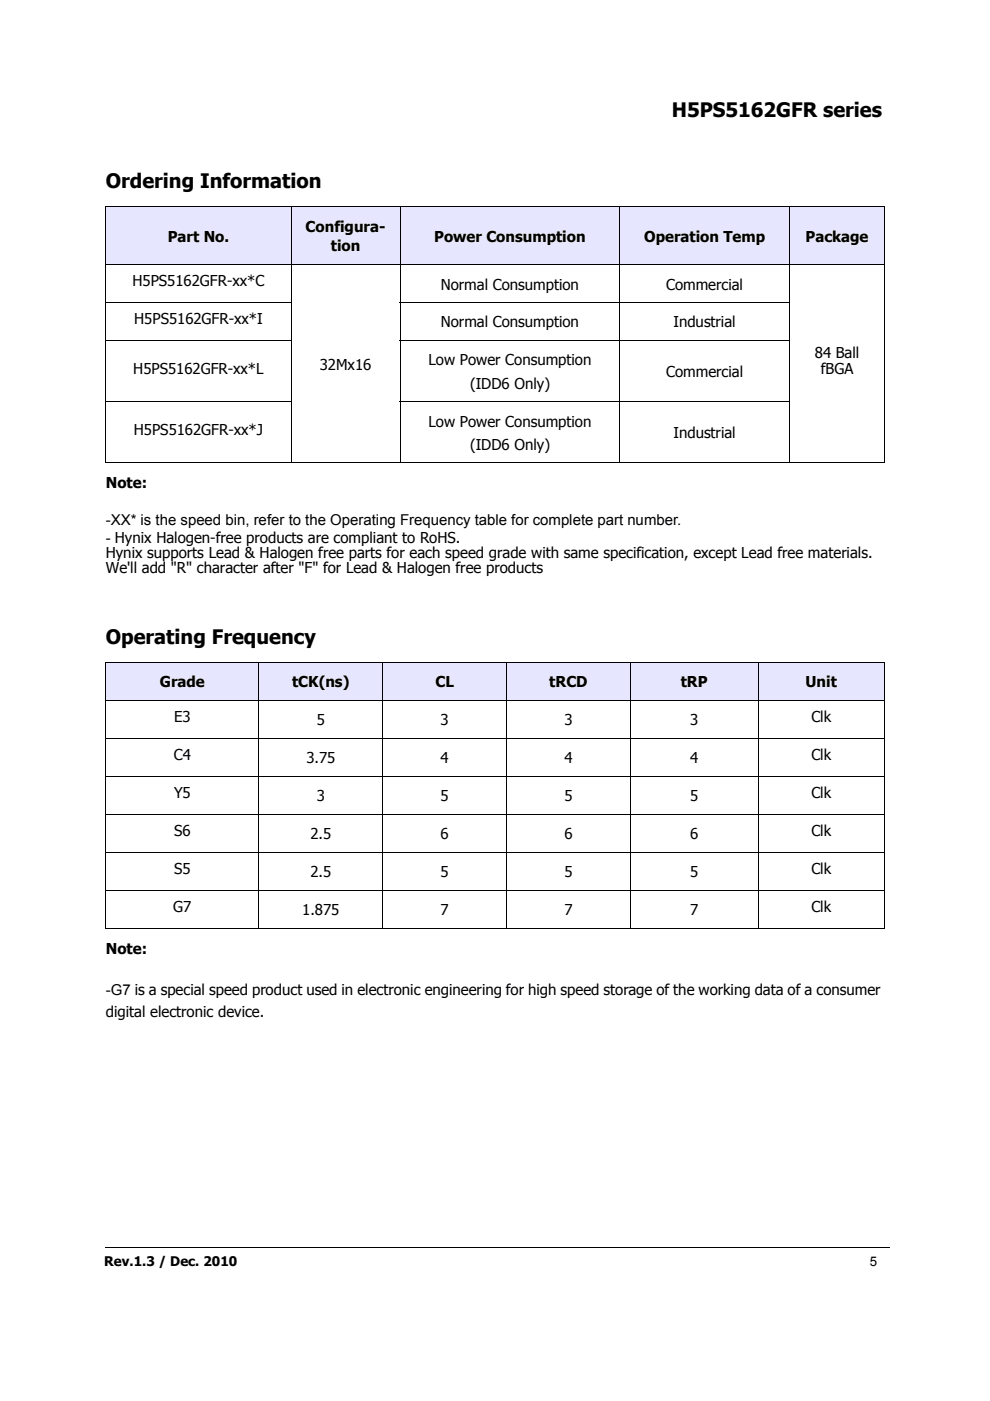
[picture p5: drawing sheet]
<svg xmlns="http://www.w3.org/2000/svg" width="210mm" height="297mm" viewBox="0 0 210 297" stroke-linecap="round" stroke-linejoin="round" font-family="sans-serif">
<defs><g id="words">
<g font-size="4.2">
<text x="142.4" y="24.8">H5PS5162GFR series</text>
<text x="22.4" y="39.9">Ordering Information</text>
<text x="22.4" y="136.5">Operating Frequency</text>
</g>
<g font-size="3.2">
<text x="35.6" y="51.2">Part No.</text>
<text x="64.8" y="49.1">Configura-</text>
<text x="70.1" y="53.3">tion</text>
<text x="92.1" y="51.2">Power Consumption</text>
<text x="136.6" y="51.2">Operation Temp</text>
<text x="170.8" y="51.2">Package</text>
<text x="28.1" y="60.6">H5PS5162GFR-xx*C</text>
<text x="93.5" y="61.4">Normal Consumption</text>
<text x="141.2" y="61.4">Commercial</text>
<text x="28.4" y="68.7">H5PS5162GFR-xx*I</text>
<text x="93.5" y="69.4">Normal Consumption</text>
<text x="142.8" y="69.4">Industrial</text>
<text x="90.8" y="77.5">Low Power Consumption</text>
<text x="172.8" y="75.9">84 Ball</text>
<text x="28.3" y="79.2">H5PS5162GFR-xx*L</text>
<text x="67.8" y="78.4">32Mx16</text>
<text x="99.7" y="82.4">(IDD6 Only)</text>
<text x="141.2" y="79.9">Commercial</text>
<text x="174" y="79.4">fBGA</text>
<text x="28.4" y="92.2">H5PS5162GFR-xx*J</text>
<text x="90.8" y="90.4">Low Power Consumption</text>
<text x="99.7" y="95.3">(IDD6 Only)</text>
<text x="142.8" y="92.9">Industrial</text>
<text x="22.4" y="103.5">Note:</text>
<text x="22.4" y="111.2">-XX* is the speed bin, refer to the Operating Frequency table for complete part number.</text>
<text x="22.4" y="115.1">- Hynix Halogen-free products are compliant to RoHS.</text>
<text x="22.4" y="118.3">Hynix supports Lead &amp; Halogen free parts for each speed grade with same specification, except Lead free materials.</text>
<text x="22.4" y="121.5">We'll add &quot;R&quot; character after &quot;F&quot; for Lead &amp; Halogen free products</text>
<text x="33.9" y="145.7">Grade</text>
<text x="61.9" y="145.7">tCK(ns)</text>
<text x="92.3" y="145.7">CL</text>
<text x="116.5" y="145.7">tRCD</text>
<text x="144.3" y="145.7">tRP</text>
<text x="170.8" y="145.7">Unit</text>
<text x="36.9" y="153.1">E3</text>
<text x="67.2" y="153.8">5</text>
<text x="93.4" y="153.8">3</text>
<text x="119.7" y="153.8">3</text>
<text x="146.3" y="153.8">3</text>
<text x="172" y="153.1">Clk</text>
<text x="36.9" y="161.1">C4</text>
<text x="65" y="161.8">3.75</text>
<text x="93.4" y="161.8">4</text>
<text x="119.7" y="161.8">4</text>
<text x="146.3" y="161.8">4</text>
<text x="172" y="161.1">Clk</text>
<text x="36.9" y="169.2">Y5</text>
<text x="67.2" y="169.9">3</text>
<text x="93.4" y="169.9">5</text>
<text x="119.7" y="169.9">5</text>
<text x="146.3" y="169.9">5</text>
<text x="172" y="169.2">Clk</text>
<text x="36.9" y="177.2">S6</text>
<text x="65.8" y="178">2.5</text>
<text x="93.4" y="178">6</text>
<text x="119.7" y="178">6</text>
<text x="146.3" y="178">6</text>
<text x="172" y="177.2">Clk</text>
<text x="36.9" y="185.3">S5</text>
<text x="172" y="185.3">Clk</text>
<text x="65.8" y="186">2.5</text>
<text x="93.4" y="186">5</text>
<text x="119.7" y="186">5</text>
<text x="146.3" y="186">5</text>
<text x="36.7" y="193.4">G7</text>
<text x="64.1" y="194.1">1.875</text>
<text x="93.4" y="194.1">7</text>
<text x="119.7" y="194.1">7</text>
<text x="146.3" y="194.1">7</text>
<text x="172" y="193.4">Clk</text>
<text x="22.4" y="202.2">Note:</text>
<text x="22.4" y="211">-G7 is a special speed product used in electronic engineering for high speed storage of the working data of a consumer</text>
<text x="22.4" y="215.6">digital electronic device.</text>
</g>
<g font-size="2.8">
<text x="22.1" y="268.5">Rev.1.3 / Dec. 2010</text>
<text x="184.4" y="268.5">5</text>
</g>
</g></defs>
<path d="M22.2 264.4l.1 .2z" fill="#000"/>
<path d="M22.3 264.5h166.3" fill="none" stroke="#000" stroke-width=".21"/>
<g fill="#fff">
<path d="M22 20.8h29.8v12.2h-29.8z"/>
<path d="M21.5 33.3h167v.9h-167z"/>
</g>
<g fill="#e6e6ff">
<path d="M22.4 43.9h39.3v12.2h-39.3z"/>
<path d="M61.7 43.9h23.1v12.2h-23.1z"/>
<path d="M84.8 43.9h46.6v12.2h-46.6z"/>
<path d="M131.4 43.9h36v12.2h-36z"/>
<path d="M167.4 43.9h20.2v12.2h-20.2z"/>
<path d="M22.4 140.4h32.5v8.1h-32.5z"/>
<path d="M54.9 140.4h26.3v8.1h-26.3z"/>
<path d="M81.2 140.4h26.2v8.1h-26.2z"/>
<path d="M107.4 140.4h26.3v8.1h-26.3z"/>
<path d="M133.7 140.4h27v8.1h-27z"/>
<path d="M160.7 140.4h26.8v8.1h-26.8z"/>
</g>
<g fill="none" stroke="#000" stroke-width=".21">
<path d="M22.4 43.9h165.3M22.4 56.1h165.3M22.4 43.9v54.1M61.7 43.8v54.4M84.8 43.8v54.4M131.4 43.8v54.4M167.4 43.8v54.4M187.6 43.9v54.1M22.4 64.2h39.4M22.4 72.2h39.4M84.7 64.2h82.7M84.7 72.2h82.7"/>
<path d="M22.4 85.2h39.4M22.4 98.1h165.3M84.7 85.2h82.7M22.4 140.4h165.2M22.4 148.5h165.2M22.4 156.5h165.2M22.4 140.5v56.3M54.9 140.4v56.6M81.2 140.4v56.6M107.4 140.4v56.6M133.7 140.4v56.6M160.7 140.4v56.6"/>
<path d="M187.5 140.5v56.3M22.4 164.6h165.2M22.4 172.7h165.2M22.4 180.7h165.2M22.4 188.8h165.2M22.4 196.8h165.2"/>
</g>
<use href="#words"/>
</svg>
